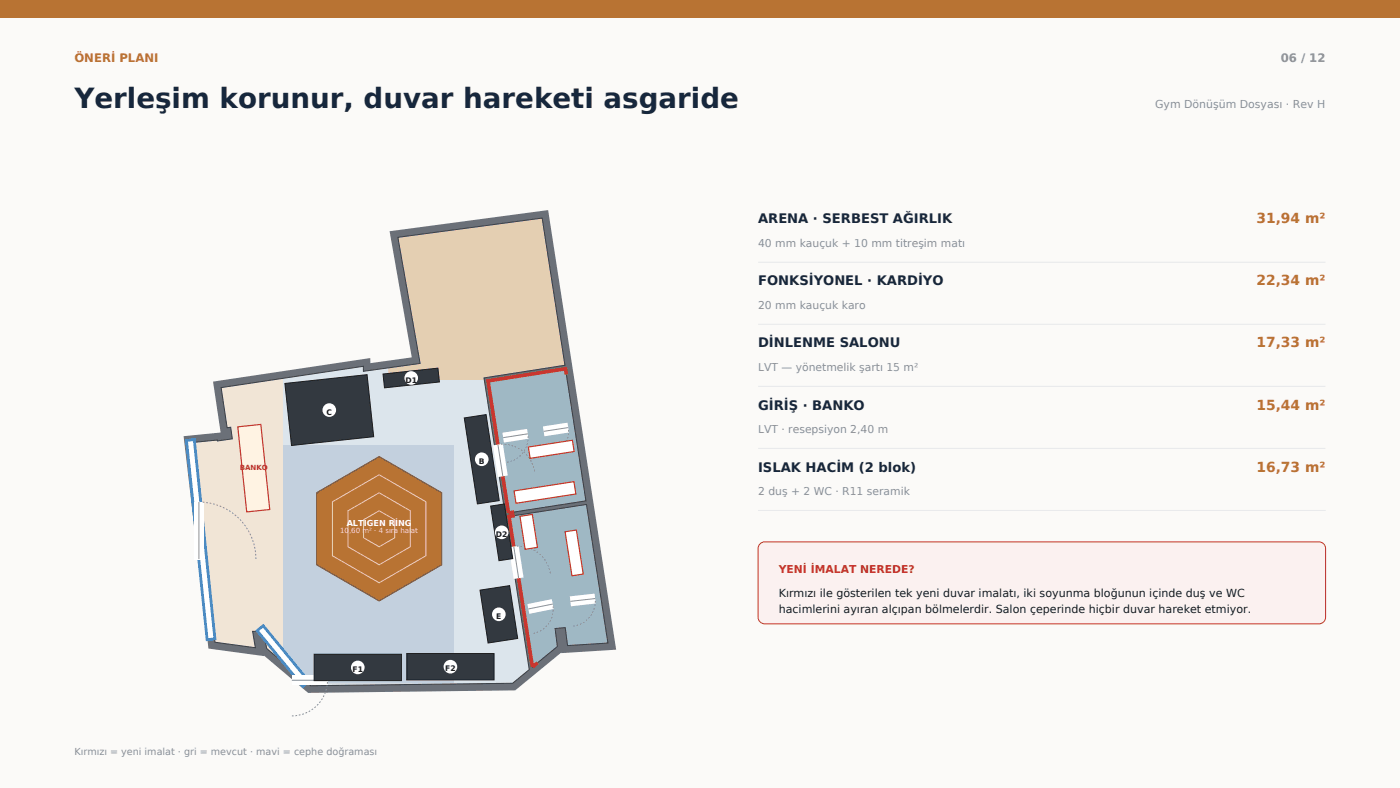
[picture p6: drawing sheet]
<svg xmlns="http://www.w3.org/2000/svg" width="339mm" height="190mm" viewBox="0 0 339 190" stroke-linecap="round" stroke-linejoin="round" font-family="sans-serif">
<defs><g id="words">
<text font-size="6.7" fill="#16273d" x="18" y="26">Yerleşim korunur, duvar hareketi asgaride</text>
<g font-size="3.4" fill="#b87333">
<text x="303.9" y="54">31,94 m²</text>
<text x="303.9" y="69">22,34 m²</text>
<text x="303.9" y="84">17,33 m²</text>
<text x="303.9" y="99">15,44 m²</text>
<text x="303.9" y="114">16,73 m²</text>
</g>
<g font-size="3.2" fill="#16273d">
<text x="183.4" y="54">ARENA · SERBEST AĞIRLIK</text>
<text x="183.4" y="69">FONKSİYONEL · KARDİYO</text>
<text x="183.4" y="84">DİNLENME SALONU</text>
<text x="183.4" y="99">GİRİŞ · BANKO</text>
<text x="183.4" y="114">ISLAK HACİM (2 blok)</text>
</g>
<text font-size="2.8" fill="#b87333" x="18" y="15">ÖNERİ PLANI</text>
<text font-size="2.8" fill="#8a8f98" x="309.8" y="15">06 / 12</text>
<g font-size="2.7" fill="#1c1c1c">
<text x="188.4" y="144.4">Kırmızı ile gösterilen tek yeni duvar imalatı, iki soyunma bloğunun içinde duş ve WC</text>
<text x="188.4" y="148.1">hacimlerini ayıran alçıpan bölmelerdir. Salon çeperinde hiçbir duvar hareket etmiyor.</text>
</g>
<g font-size="2.6" fill="#8a8f98">
<text x="279.4" y="26">Gym Dönüşüm Dosyası · Rev H</text>
<text x="183.4" y="59.6">40 mm kauçuk + 10 mm titreşim matı</text>
<text x="183.4" y="74.6">20 mm kauçuk karo</text>
<text x="183.4" y="89.6">LVT — yönetmelik şartı 15 m²</text>
<text x="183.4" y="104.6">LVT · resepsiyon 2,40 m</text>
<text x="183.4" y="119.6">2 duş + 2 WC · R11 seramik</text>
</g>
<text font-size="2.6" fill="#c8322b" x="188.4" y="138.6">YENİ İMALAT NEREDE?</text>
<text font-size="2.3" fill="#8a8f98" x="18" y="182.5">Kırmızı = yeni imalat · gri = mevcut · mavi = cephe doğraması</text>
<text font-size="2" fill="#fff" x="83.9" y="127.3">ALTIGEN RİNG</text>
<g font-size="1.8" fill="#1c1c1c">
<text x="98.1" y="92.5">D1</text>
<text x="79" y="100.3">C</text>
<text x="115.8" y="112.2">B</text>
<text x="120" y="129.8">D2</text>
<text x="120" y="149.7">E</text>
<text x="85.3" y="162.5">F1</text>
<text x="107.7" y="162.3">F2</text>
</g>
<text font-size="1.7" fill="#c8322b" x="58" y="113.7">BANKO</text>
<text font-size="1.7" fill="#f6e7d4" x="82.3" y="128.9">10,60 m² · 4 sıra halat</text>
</g></defs>
<path d="M0 0h338.7v190.5h-338.7z" fill-rule="evenodd" fill="#fbfaf8"/>
<path d="M0 0h338.7v4.2h-338.7z" fill-rule="evenodd" fill="#b87333"/>
<path d="M96.3 57.4l34.9-4.7 5.5 35.6-19.6 3.1 .1 .5h-23.3v-3l7.7-1z" fill-rule="evenodd" fill="#e4cfb2"/>
<path d="M53.5 93.7l15-2.2v68.6l-4-3.3-.7-4.2h-2.7l.7 4-9.8-1.3-5.7-48.3 6.3-.6v.2l3.6-.5-.4-2.8-.9 .1z" fill-rule="evenodd" fill="#f1e5d6"/>
<path d="M68.5 107.6h41.3v57.7h-35.2l-6.1-5.2z" fill-rule="evenodd" fill="#c3d0de"/>
<path d="M53.5 93.7l34.4-5.1v1.2l13.7-1.9-7.7 1v3h23.3l10.8 70-4 3.3-48.8 .6-6.7-5.7 6.1 5.2h35.2v-57.7h-41.3v-16.1z" fill-rule="evenodd" fill="#dce5ec"/>
<g fill="#9fb8c4">
<path d="M118.1 92.1l18.7-2.9 4.9 31.9-18.7 2.9z" fill-rule="evenodd"/>
<path d="M123.1 124.9l18.8-2.9 5.2 33.5-9.8 .6-.6-4.4-2.4 .2 .5 4.4-6 4.9z" fill-rule="evenodd"/>
<path d="M118.1 92.1l18.7-2.9 4.9 31.9-18.7 2.9z" fill-rule="evenodd"/>
<path d="M123.1 124.9l18.8-2.9 5.2 33.5-9.8 .6-.6-4.4-2.4 .2 .5 4.4-6 4.9z" fill-rule="evenodd"/>
</g>
<path d="M51.5 92.3l38.1-5.7v1.2l10-1.4-5.4-30.5 38.4-5.1 16.5 106.3-13.3 .8v-.1l-11.2 9.1-50.1 .6-10.7-9 .1 .1-13.5-1.8-6-51.3 9-.9zM123.1 124.9l5.7 36.3 6-4.9-.5-4.4 2.4-.2 .6 4.4 9.8-.6-5.2-33.5zM53.5 93.7l1.4 9.7 .9-.1 .4 2.8-3.6 .5v-.2l-6.3 .6 5.7 48.3 9.8 1.3-.7-4h2.7l.7 4.2 10.7 9 48.8-.6 4-3.3-10.9-70.5 19.6-3.1-5.5-35.6-34.9 4.7 5.3 30.5-13.7 1.9v-1.2zM118.1 92.1l4.9 31.9 18.7-2.9-4.9-31.9z" fill-rule="evenodd" fill="#6b7078"/>
<path d="M53.5 93.7l34.4-5.1v1.2l13.7-1.9-5.3-30.5 34.9-4.7 5.5 35.6-19.6 3.1 10.9 70.5-4 3.3-48.8 .6-10.7-9-.7-4.2h-2.7l.7 4-9.8-1.3-5.7-48.3 6.3-.6v.2l3.6-.5-.4-2.8-.9 .1zM118.1 92.1l18.7-2.9 4.9 31.9-18.7 2.9zM123.1 124.9l18.8-2.9 5.2 33.5-9.8 .6-.6-4.4-2.4 .2 .5 4.4-6 4.9z" fill="none" stroke="#3a3f46" stroke-width=".25"/>
<g fill="#c8322b">
<path d="M117.6 91.7l19.6-3 .2 1.8-.8 .1-.2-1-17.8 2.8 4.8 31.1 .9-.1 .1 .8-1.3 .2-.1-.4-.4 .1z" fill-rule="evenodd"/>
<path d="M122.6 124.5l1.9-.3 .1 .9-1 .1 5.5 35.2 .7-.5 .5 .7-1.2 1-.3-.4-.4 .1z" fill-rule="evenodd"/>
</g>
<g fill="#fff" stroke="#3e8acc" stroke-width=".67" stroke-linecap="butt">
<path d="M45.1 106.5l1.9-.2 5 48.1-1.9 .2z" fill-rule="evenodd"/>
<path d="M62.2 152.5l1.5-1.2 11 13.4-1.5 1.2z" fill-rule="evenodd"/>
</g>
<path d="M46.9 121.4h2.4v13.8h-2.4z" fill-rule="evenodd" fill="#fff"/>
<path d="M48.1 121.4v13.8" fill="none" stroke="#8a8f98" stroke-width=".24"/>
<path d="M61.9 135.2a13.8 13.8 0 0 0-13.3-13.8" fill="none" stroke="#8a8f98" stroke-width=".24" stroke-dasharray=".4 .4" stroke-linecap="butt"/>
<path d="M119.3 107.7l2.3-.4 1.2 7.7-2.4 .3z" fill-rule="evenodd" fill="#fff"/>
<path d="M120.5 107.5l1.1 7.6" fill="none" stroke="#8a8f98" stroke-width=".24"/>
<path d="M129.3 114a7.8 7.8 0 0 0-8.6-6.6" fill="none" stroke="#8a8f98" stroke-width=".24" stroke-dasharray=".4 .4" stroke-linecap="butt"/>
<path d="M123.1 132.3l2.4-.4 1.2 7.7-2.4 .4z" fill-rule="evenodd" fill="#fff"/>
<path d="M124.3 132.1l1.2 7.7" fill="none" stroke="#8a8f98" stroke-width=".24"/>
<path d="M133.1 138.6a7.8 7.8 0 0 0-8.6-6.5" fill="none" stroke="#8a8f98" stroke-width=".24" stroke-dasharray=".4 .4" stroke-linecap="butt"/>
<path d="M70.6 163.2h8.6v2.5h-8.6z" fill-rule="evenodd" fill="#fff"/>
<path d="M70.6 164.5h8.6" fill="none" stroke="#8a8f98" stroke-width=".24"/>
<path d="M70.6 173.1a8.6 8.6 0 0 0 8.6-8.3" fill="none" stroke="#8a8f98" stroke-width=".24" stroke-dasharray=".4 .4" stroke-linecap="butt"/>
<path d="M131.3 103.1l6-.9 .4 2.4-6 .9z" fill-rule="evenodd" fill="#fff"/>
<path d="M137.5 103.4l-6 .9" fill="none" stroke="#8a8f98" stroke-width=".24"/>
<path d="M132.4 110.2a6 6 0 0 0 5.1-6.6" fill="none" stroke="#8a8f98" stroke-width=".24" stroke-dasharray=".4 .4" stroke-linecap="butt"/>
<path d="M127.6 146l5.9-1.2 .5 2.4-6 1.2z" fill-rule="evenodd" fill="#fff"/>
<path d="M133.7 146l-5.9 1.2" fill="none" stroke="#8a8f98" stroke-width=".24"/>
<path d="M129 153.1a6 6 0 0 0 4.8-6.9" fill="none" stroke="#8a8f98" stroke-width=".24" stroke-dasharray=".4 .4" stroke-linecap="butt"/>
<path d="M121.5 104.6l6-.9 .4 2.4-6 .9z" fill-rule="evenodd" fill="#fff"/>
<path d="M127.7 104.9l-6 .9" fill="none" stroke="#8a8f98" stroke-width=".24"/>
<path d="M122.6 111.8a6 6 0 0 0 5.1-6.7" fill="none" stroke="#8a8f98" stroke-width=".24" stroke-dasharray=".4 .4" stroke-linecap="butt"/>
<path d="M137.8 144.2l6-.7 .3 2.4-6 .7z" fill-rule="evenodd" fill="#fff"/>
<path d="M144 144.7l-6 .7" fill="none" stroke="#8a8f98" stroke-width=".24"/>
<path d="M138.7 151.4a6 6 0 0 0 5.3-6.5" fill="none" stroke="#8a8f98" stroke-width=".24" stroke-dasharray=".4 .4" stroke-linecap="butt"/>
<path d="M57.5 103.2l5.6-.6 2.2 20.6-5.6 .6z" fill-rule="evenodd" fill="#fff3e3" stroke="#c8322b" stroke-width=".28"/>
<g fill="#fff" stroke="#c8322b" stroke-width=".28">
<path d="M124.4 118.7l14.4-2.3 .5 3-14.5 2.3z" fill-rule="evenodd"/>
<path d="M127.8 108.1l10.7-1.7 .4 2.8-10.7 1.6z" fill-rule="evenodd"/>
<path d="M125.8 124.8l3-.4 1.2 7.9-3 .5z" fill-rule="evenodd"/>
<path d="M136.7 128.6l2.7-.5 1.7 10.7-2.7 .4z" fill-rule="evenodd"/>
</g>
<path d="M76.6 119.1l15.1-8.7 15.1 8.7v17.4l-15.1 8.7-15.1-8.7z" fill-rule="evenodd" fill="#b87333" stroke="#8a5522" stroke-width=".35"/>
<path d="M80.4 121.3l11.3-6.5 11.3 6.5v13.1l-11.3 6.5-11.3-6.5zM84.2 123.5l7.5-4.4 7.6 4.4v8.7l-7.6 4.3-7.5-4.3zM88 125.7l3.7-2.2 3.8 2.2v4.3l-3.8 2.2-3.7-2.2z" fill="none" stroke="#ebd3b6" stroke-width=".24"/>
<path d="M112.3 101l5.3-.8 3.2 20.8-5.3 .8z" fill-rule="evenodd" fill="#333940" stroke="#1c1c1c" stroke-width=".24"/>
<circle cx="116.5" cy="111" r="1.65" fill="#fff"/>
<path d="M68.9 92.7l19.9-2.1 1.6 15-19.9 2.1z" fill-rule="evenodd" fill="#333940" stroke="#1c1c1c" stroke-width=".24"/>
<circle cx="79.7" cy="99.1" r="1.65" fill="#fff"/>
<path d="M92.7 90.4l13.2-1.4 .4 3.3-13.3 1.5z" fill-rule="evenodd" fill="#333940" stroke="#1c1c1c" stroke-width=".24"/>
<circle cx="99.5" cy="91.4" r="1.65" fill="#fff"/>
<path d="M118.7 122.3l3.3-.5 2 13.2-3.3 .5z" fill-rule="evenodd" fill="#333940" stroke="#1c1c1c" stroke-width=".24"/>
<circle cx="121.4" cy="128.7" r="1.65" fill="#fff"/>
<path d="M116.1 142.7l7.2-1.1 1.9 12.8-7.1 1z" fill-rule="evenodd" fill="#333940" stroke="#1c1c1c" stroke-width=".24"/>
<circle cx="120.7" cy="148.5" r="1.65" fill="#fff"/>
<path d="M76 158.2h21.1v6.3h-21.1z" fill-rule="evenodd" fill="#333940" stroke="#1c1c1c" stroke-width=".24"/>
<circle cx="86.6" cy="161.4" r="1.65" fill="#fff"/>
<path d="M98.4 158h21.1v6.4h-21.1z" fill-rule="evenodd" fill="#333940" stroke="#1c1c1c" stroke-width=".24"/>
<circle cx="109" cy="161.2" r="1.65" fill="#fff"/>
<path d="M183.4 63.4h137.3M183.4 78.4h137.3M183.4 93.4h137.3M183.4 108.4h137.3M183.4 123.4h137.3" fill="none" stroke="#e7e9ec" stroke-width=".24"/>
<path d="M183.9 131.5l1.1-.5h134.1a1.6 1.6 0 0 1 1.6 1.6v16.6a1.6 1.6 0 0 1-1.6 1.6h-134.1a1.6 1.6 0 0 1-1.6-1.6v-16.6z" fill-rule="evenodd" fill="#fbf1f0" stroke="#c8322b" stroke-width=".24"/>
<use href="#words"/>
</svg>
